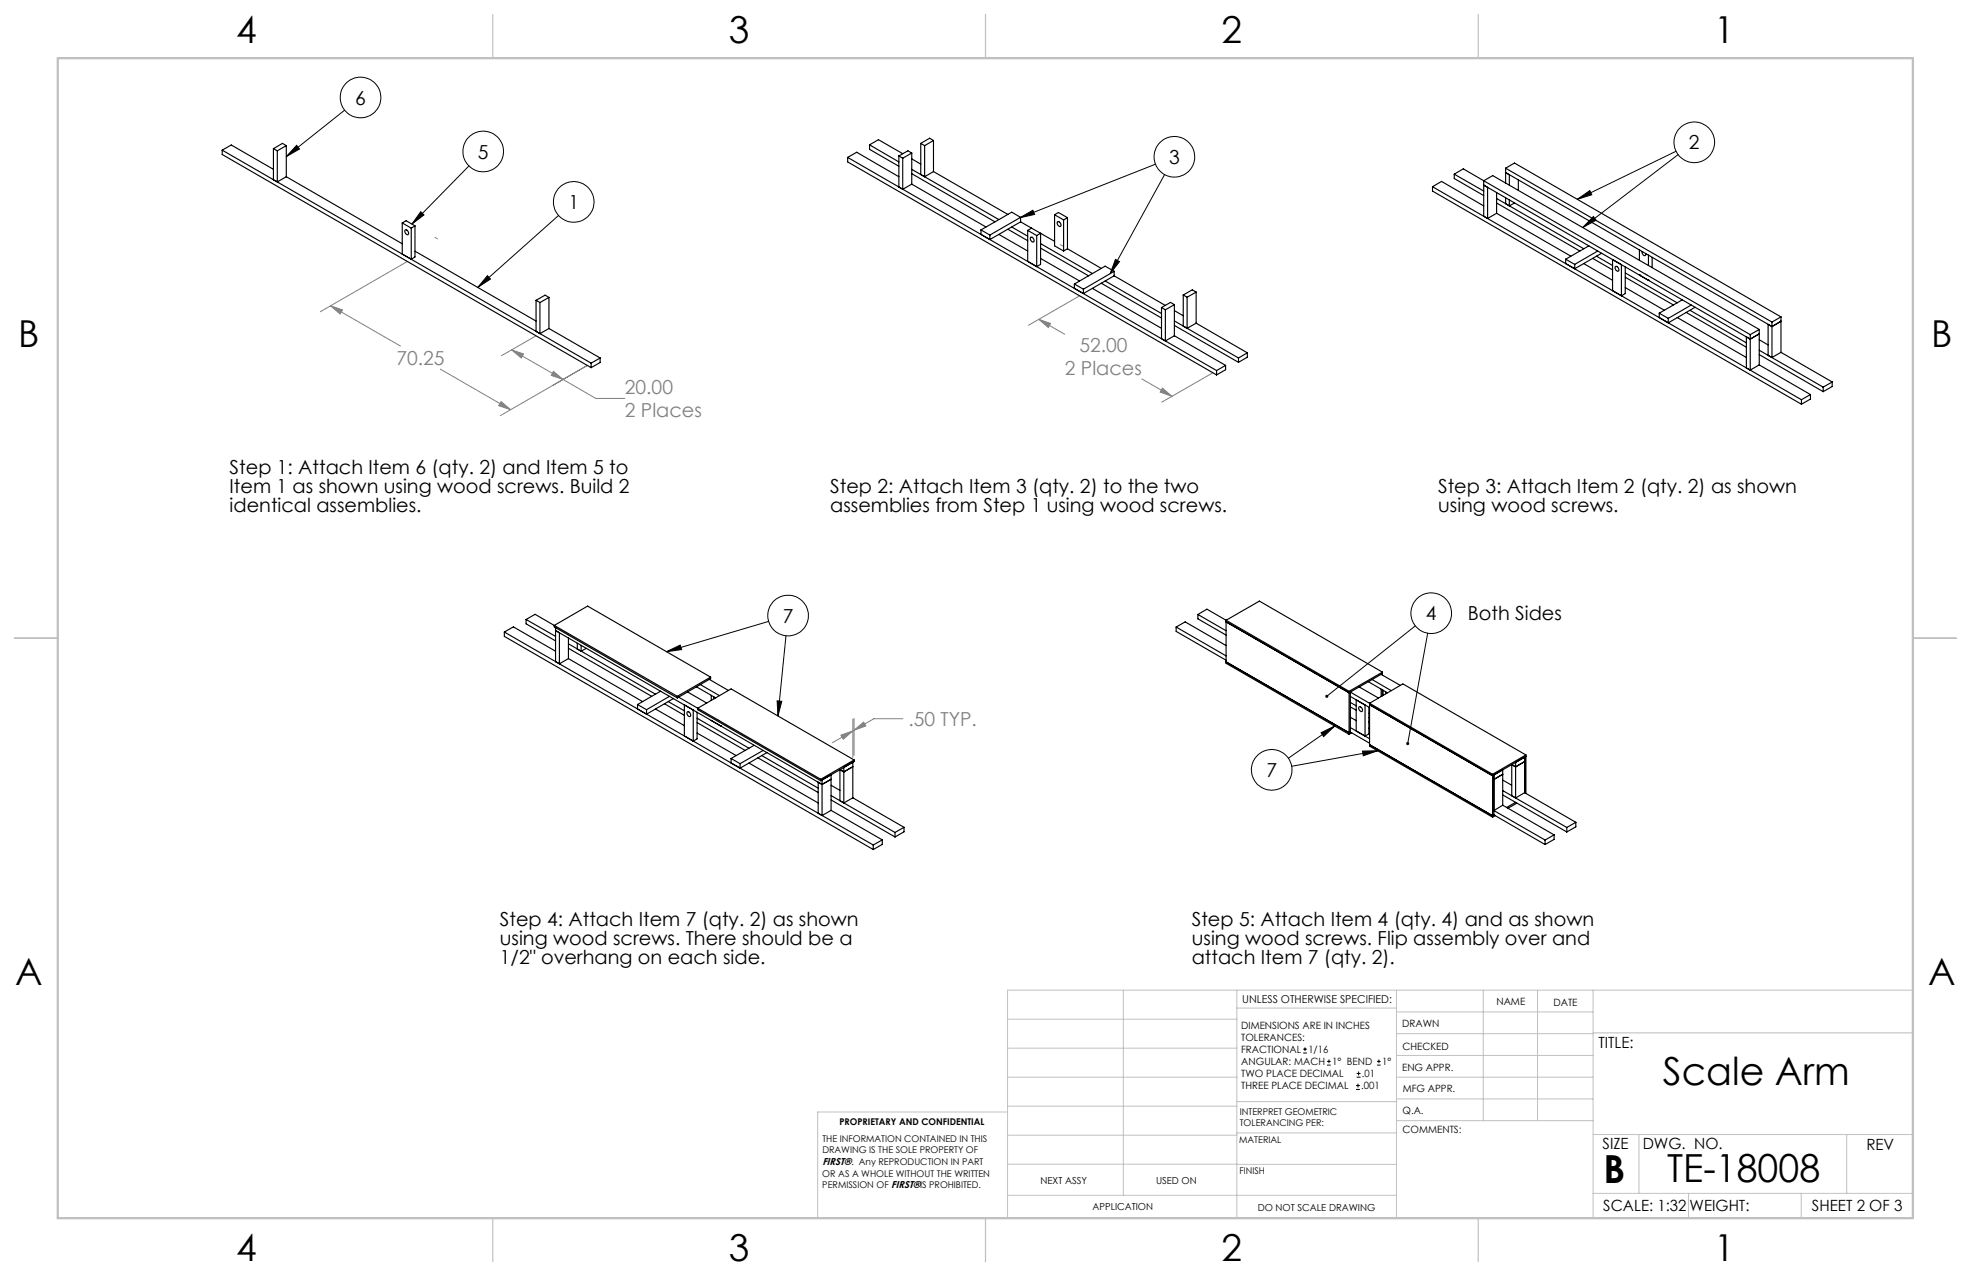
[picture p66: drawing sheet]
<svg xmlns="http://www.w3.org/2000/svg" width="432mm" height="279mm" viewBox="0 0 432 279" stroke-linecap="round" stroke-linejoin="round" font-family="sans-serif">
<defs><g id="words">
<g font-size="8.5">
<text x="364.3" y="237.7">Scale Arm</text>
<text x="351.3" y="259">B</text>
<text x="365.2" y="258.9">TE-18008</text>
</g>
<g font-size="8.1">
<text x="51.7" y="9.3">4</text>
<text x="159.7" y="9.3">3</text>
<text x="267.6" y="9.3">2</text>
<text x="375.6" y="9.3">1</text>
<text x="4" y="76">B</text>
<text x="423.1" y="76">B</text>
<text x="3.3" y="215.7">A</text>
<text x="422.4" y="215.7">A</text>
<text x="51.7" y="276">4</text>
<text x="159.7" y="276">3</text>
<text x="267.6" y="276">2</text>
<text x="375.6" y="276">1</text>
</g>
<g font-size="4.2">
<text x="77.8" y="22.9">6</text>
<text x="104.7" y="34.7">5</text>
<text x="256.1" y="35.9">3</text>
<text x="370" y="32.7">2</text>
<text x="124.5" y="45.8">1</text>
<text x="50.3" y="103.7">Step 1: Attach Item 6 (qty. 2) and Item 5 to</text>
<text x="50.3" y="107.9">Item 1 as shown using wood screws. Build 2</text>
<text x="181.9" y="107.9">Step 2: Attach Item 3 (qty. 2) to the two</text>
<text x="315.1" y="107.9">Step 3: Attach Item 2 (qty. 2) as shown</text>
<text x="50.3" y="112.1">identical assemblies.</text>
<text x="181.9" y="112.1">assemblies from Step 1 using wood screws.</text>
<text x="315.1" y="112.1">using wood screws.</text>
<text x="171.5" y="136.3">7</text>
<text x="312.4" y="135.8">4</text>
<text x="321.6" y="135.8">Both Sides</text>
<text x="277.4" y="170.1">7</text>
<text x="109.5" y="202.8">Step 4: Attach Item 7 (qty. 2) as shown</text>
<text x="261.1" y="202.8">Step 5: Attach Item 4 (qty. 4) and as shown</text>
<text x="109.5" y="206.9">using wood screws. There should be a</text>
<text x="261.1" y="206.9">using wood screws. Flip assembly over and</text>
<text x="109.5" y="211.1">1/2&quot; overhang on each side.</text>
<text x="261.1" y="211.1">attach Item 7 (qty. 2).</text>
</g>
<g font-size="4.2" fill="#808080">
<text x="236.5" y="77.2">52.00</text>
<text x="86.8" y="79.9">70.25</text>
<text x="233.3" y="82.2">2 Places</text>
<text x="136.9" y="86.3">20.00</text>
<text x="136.9" y="91.3">2 Places</text>
<text x="199" y="159">.50 TYP.</text>
</g>
<g font-size="3.4">
<text x="350.2" y="229.5">TITLE:</text>
<text x="351.1" y="251.6">SIZE</text>
<text x="359.9" y="251.6">DWG. NO.</text>
<text x="408.9" y="251.7">REV</text>
<text x="351.2" y="265.2">SCALE: 1:32</text>
<text x="370.1" y="265.3">WEIGHT:</text>
<text x="396.9" y="265.2">SHEET 2 OF 3</text>
</g>
<text font-size="2.4" x="272.2" y="219.7">UNLESS OTHERWISE SPECIFIED:</text>
<g font-size="2.2">
<text x="327.8" y="220.1">NAME</text>
<text x="340.3" y="220.2">DATE</text>
<text x="271.9" y="225.3">DIMENSIONS ARE IN INCHES</text>
<text x="271.9" y="227.9">TOLERANCES:</text>
<text x="307.2" y="224.9">DRAWN</text>
<text x="271.9" y="230.6">FRACTIONAL</text>
<text x="271.9" y="233.2">ANGULAR: MACH</text>
<text x="286.6" y="230.6">1/16</text>
<text x="291.9" y="233.2">1° BEND</text>
<text x="302.8" y="233.2">1°</text>
<text x="307.3" y="229.8">CHECKED</text>
<text x="271.9" y="238.5">THREE PLACE DECIMAL</text>
<text x="271.9" y="235.9">TWO PLACE DECIMAL</text>
<text x="298.2" y="238.5">.001</text>
<text x="298.4" y="235.9">.01</text>
<text x="307.2" y="234.5">ENG APPR.</text>
<text x="307.3" y="239.2">MFG APPR.</text>
<text x="307.3" y="243.9">Q.A.</text>
<text x="307.3" y="248.1">COMMENTS:</text>
<text x="180.2" y="255.1">FIRST®. Any REPRODUCTION IN PART</text>
</g>
<g font-size="2.1">
<text x="227.9" y="259.2">NEXT ASSY</text>
<text x="253.3" y="259.2">USED ON</text>
<text x="239.3" y="265">APPLICATION</text>
<text x="275.5" y="265.1">DO NOT SCALE DRAWING</text>
</g>
<g font-size="2">
<text x="271.6" y="244.1">INTERPRET GEOMETRIC</text>
<text x="180.2" y="250">THE INFORMATION CONTAINED IN THIS</text>
<text x="183.9" y="246.4">PROPRIETARY AND CONFIDENTIAL</text>
<text x="271.5" y="250.2">MATERIAL</text>
<text x="271.6" y="246.6">TOLERANCING PER:</text>
<text x="180.2" y="257.6">OR AS A WHOLE WITHOUT THE WRITTEN</text>
<text x="180.2" y="252.5">DRAWING IS THE SOLE PROPERTY OF</text>
<text x="271.5" y="257">FINISH</text>
<text x="180.2" y="260.2">PERMISSION OF FIRST®IS PROHIBITED.</text>
</g>
</g></defs>
<g fill="none" stroke="#c0c0c0" stroke-width=".22">
<path d="M246.1 216.8v44.9M271 216.8v49.9M305.9 216.8v49.9M324.9 216.8v28.6M336.8 216.8v28.6M349 216.8v49.9M419.1 216.8h-198.4v49.9M220.7 235.9h50.3M220.7 229.5h50.3M220.7 223.2h50.3M271 220.7h34.9M305.9 231.1h43.1"/>
<path d="M305.9 226.3h43.1M305.9 221.6h43.1M305.9 235.9h43.1M349 226.2h70.1M220.7 248.6h50.3M220.7 242.2h50.3M220.7 254.9h50.3M220.7 243.5h-41.6v23.2M271 255h34.9M271 248.1h35M271 241.2h35M305.9 240.6h43.1"/>
<path d="M306 245.4h43M349 248.4h70.1M359.1 248.4v12.9M404.6 248.4v12.9M220.7 261.7h85.2M349 261.3h70.1M369.9 261.3v5.4M394.6 261.3v5.4"/>
</g>
<path d="M108 3.2v9.5M215.9 3.2v9.5M323.8 3.2v9.5M3.1 139.7h9.6M419.1 139.7h9.5M108 266.7v9.6M215.9 266.7v9.6M323.8 266.7v9.6" fill="none" stroke="#c0c0c0" stroke-width=".25"/>
<path d="M12.7 12.7h406.4v254h-406.4z" fill="none" stroke="#c0c0c0" stroke-width=".5"/>
<g fill="none" stroke="#000" stroke-width=".22">
<path d="M65 31.8l.6 .8-2.9 1.7zM75.5 24.1l-12.8 10.2M102.7 36.3l-12.5 12.8M253.2 35.9l-29.8 11.8M255.1 38.2l-11.9 21.7M367.2 33.1l-21.7 10.5M367.6 33.9l-20.9 15.9M92.2 46.4l.7 .7-2.7 2zM122.4 47.2l-17.7 15.7M223.4 47.7l2.9-1.7 .4 1zM244.4 56.8l.9 .5-2.1 2.6zM345.5 43.6l2.8-1.9 .4 1z"/>
<path d="M349.1 47.4l.6 .8-3 1.6zM106.8 60.4l.7 .7-2.8 1.8zM168.4 136.1l-22.4 6.6M172.2 139.2l-1.8 17.6M310.1 137.1l-19.4 15.4M312.8 138.6l-4.4 24.2M146 142.7l3-1.4 .3 .9zM170.3 153.5l1 .1-.9 3.2zM292.4 159l-10.1 7M289.4 160.4l3-1.4-2.4 2.3zM298.5 164.5l3.3-.1-3.1 1.1zM301.8 164.4l-18.8 3.4"/>
<circle cx="79" cy="21.4" r="4.5"/>
<circle cx="105.9" cy="33.2" r="4.5"/>
<circle cx="257.3" cy="34.3" r="4.5"/>
<circle cx="371.2" cy="31.2" r="4.5"/>
<circle cx="125.7" cy="44.2" r="4.5"/>
<circle cx="172.7" cy="134.8" r="4.5"/>
<circle cx="313.5" cy="134.3" r="4.5"/>
<circle cx="278.6" cy="168.6" r="4.5"/>
</g>
<g fill="none" stroke="#808080" stroke-width=".22">
<path d="M89.2 57.3l-19 11M72.4 67l2.6 .9-.5 .9zM72.4 67l15.3 8.8M112.1 76.6l2.6 .9-.5 .9zM112.1 76.6l18.4 10.6h6.4M117.4 73.6l-7.5 4.3M227.6 69.9l2.6 .9-.5 .9zM227.6 69.9l5.7 3.3M236.5 64.8l-11.2 6.4M96.4 80.8l15.5 8.9M109.8 87.9l2.1 1.8-2.6-.9zM121.1 84.4l7.5-4.4-19 11"/>
<path d="M121.2 81.3l2.1 1.8-2.5-.9zM250.2 83l6.6 3.8M254.7 85l2.1 1.8-2.6-.9zM265.6 81.7l-11.1 6.4M186.8 157.4v8.5M187.1 159.9l2.1-1.8 .5 .9zM187.1 157.3v8.1M197.8 157.4h-6.3l-4.4 2.5M184.2 161l2.6-.9-2.1 1.8zM186.8 160.1l-4.4 2.5"/>
</g>
<path d="M95.9 52.3l-.6-.3M232.9 53.9l-.6-.3M361 60.3l-.6-.3M157.7 157.8l-.6-.3M304.8 156.7l-.5-.3" fill="none" stroke="#808080" stroke-width=".22" stroke-dasharray="15.2 1.3 1.3 1.3"/>
<path d="M65 31.8l.6 .8-2.9 1.7zM92.2 46.4l.7 .7-2.7 2zM106.8 60.4l.7 .7-2.8 1.8zM244.4 56.8l.9 .5-2.1 2.6zM223.4 47.7l2.9-1.7 .4 1zM345.5 43.6l2.8-1.9 .4 1zM349.1 47.4l.6 .8-3 1.6zM146 142.7l3-1.4 .3 .9zM170.3 153.5l1 .1-.9 3.2zM290.4 152.2v.5l.3-.2-.3 .2a.34 .34 0 0 0 .5 0 .34 .34 0 0 0 0-.5 .34 .34 0 0 0-.5 0zM308.1 162.6v.3l.2 .3 .1-.4-.1 .4a.34 .34 0 0 0 .4-.5 .34 .34 0 0 0-.6-.1zM289.4 160.4l3-1.4-2.4 2.3zM298.5 164.5l3.3-.1-3.1 1.1z" fill="#000"/>
<path d="M121.2 81.3l2.1 1.8-2.5-.9zM112.1 76.6l2.6 .9-.5 .9zM109.8 87.9l2.1 1.8-2.6-.9zM72.4 67l2.6 .9-.5 .9zM254.7 85l2.1 1.8-2.6-.9zM227.6 69.9l2.6 .9-.5 .9zM184.2 161l2.6-.9-2.1 1.8zM187.1 159.9l2.1-1.8 .5 .9z" fill="#808080"/>
<g fill="none" stroke="#000" stroke-width=".25">
<path d="M48.7 32.9l80.8 46.6M48.7 32.9l2-1.2 9.2 5.4M48.7 32.9v.9l80.8 46.7M59.9 32.6v6.8l.8 .4M59.9 32.6l.8 .4M60.7 33v6.8M62.7 31.9v6.8M62.7 38.7l-2 1.1M62.7 31.9l-2 1.1M62.7 31.9l-.8-.5-2 1.2M62.7 38.7l25.4 14.7M185.7 34.5l80.8 46.6"/>
<path d="M185.7 34.5l2-1.2 9.2 5.4M185.7 34.5v1l80.8 46.6M190.5 31.7v1l6.4 3.7M190.5 31.7l6.4 3.8M190.5 31.7l1.9-1.1 5.4 3.1M196.9 34.1v6.9l.9 .5M196.9 34.1l.9 .5M197.8 34.6v6.9M199.7 33.5l-.8-.5-2 1.1M199.7 33.5l-1.9 1.1M199.7 33.5v6.8M199.7 37.1l19.1 11"/>
<path d="M199.7 38l18.3 10.6M199.7 34.8l2 1.1M201.7 31.4l.9 .5M201.7 31.4v6.8l.9 .5M202.6 31.9v6.8M204.5 30.8l-.8-.5-2 1.1M204.5 30.8l-1.9 1.1M204.5 30.8v6.8M204.5 37.6l-1.9 1.1M204.5 37.6l16.3 9.4M318.6 38.1v1l6.4 3.7M318.6 38.1l6.4 3.7"/>
<path d="M318.6 38.1l2-1.1 4.4 2.6M325 39.6v7.7l.9 .5M325 39.6l58.4 33.7M325 39.6l2-1.1 58.4 33.6M329.8 36.8v3.3M329.8 36.8l58.4 33.7M329.8 36.8l2-1.1 58.4 33.7M332.6 39.4v2.3M88.1 48.8v6.8l2 1.2M88.1 48.8l2 1.2M88.1 48.8l.9-.5 1.9 1.2M88.7 50.4a.57 .57 0 0 1 .7 .3 .57 .57 0 0 1-.1 .7 .82 .82 0 0 1-.6-1z"/>
<path d="M90.1 50v6.8M90.9 49.5v6.8l-.8 .5M90.9 49.5l-.8 .5M90.9 55l26.5 15.3M199.7 40.3l-1.9 1.2M199.7 40.3l16.3 9.4M214.9 50.3v1l2 1.2M214.9 50.3l2 1.2M216.9 51.5v1M218.8 51.3l6.3 3.7M220.8 50.2l4.3 2.5M221.7 49.7l3.4 2"/>
<path d="M223.6 48.6l7.4 4.2M223.6 47.6v1M223.6 48.6l-6.7 3.9M223.6 47.6l-6.7 3.9M223.6 47.6l-1.9-1.1-6.8 3.8M225.1 50.4v6.8l2 1.2M225.1 50.4l2 1.2M225.8 52a.62 .62 0 0 1 .6 .3 .62 .62 0 0 1-.1 .7 .76 .76 0 0 1-.5-1zM226 50l-.9 .4M227.1 51.6v6.8M227.1 51.6l.9-.5v6.8l-.9 .5M228 53.3l11.3 6.6"/>
<path d="M228 54.3l10.5 6.1M228 56.6l8.5 4.9M231 47v6.8l2 1.2M231 47l.9-.5 2 1.2M231 47l2 1.2M231.7 48.6a.59 .59 0 0 1 .6 .3 .59 .59 0 0 1-.1 .7 .77 .77 0 0 1-.5-1zM233 48.2v6.8M233.9 47.7l-.9 .5M233.9 54.5l-.9 .5M233.9 47.7v6.8M233.9 54.5l7.4 4.3M244.1 59.4v1"/>
<path d="M244.1 59.4l-6.8 3.9M244.1 59.4l-2-1.1-6.7 3.9M313.8 40.9l80.9 46.6M313.8 40.9l2-1.2 9.2 5.4M313.8 40.9v.9l80.9 46.7M325.9 47.8v-6.8l-.9-.5 58.4 33.8M327.9 42.2v4.5M327.9 46.7l-2 1.1M327.9 43.5l19.1 11M327.9 44.5l18.2 10.5M327.9 46.7l16.2 9.4M329.8 43.3v1.3l.9 .5"/>
<path d="M330.7 40.5v-2.2l-.9-.5 58.4 33.7M330.7 43.8v1.3M331.8 44.5l-1.1 .6M343 56.8l2 1.1M343 56.8v.9l2 1.1M345 57.9v.9M347 57.7l6.3 3.7M348.1 53.8l-5.1 3M348.9 56.6l4.4 2.5M349.7 56.1l3.6 2M350 55l-5 2.9M350.9 55.5l-5.9 3.3"/>
<path d="M353.3 56.8l1.9 1.2v6.8l-1.9-1.2zM353.9 58.4a.59 .59 0 0 1 .6 .3 .59 .59 0 0 1-.1 .7 .78 .78 0 0 1-.5-1zM356.1 58.5v5.8l-.9 .5M356.1 59.8l11.4 6.5M359.2 54.7v2.3M359.7 55.1a.61 .61 0 0 0 .2 .6 .61 .61 0 0 0 .6 .1v-.3M361.1 55.8v2.3M361.9 56.3v2.3M117.4 65.8l.9 .5M117.4 65.8v6.8l.9 .5M118.3 66.3v6.8M120.3 65.1l-.9-.5-2 1.2"/>
<path d="M120.3 65.1l-2 1.2M120.3 65.1v6.8M120.3 71.9l-2 1.2M120.3 71.9l11.2 6.5M129.5 79.5v1M131.5 78.4l-2 1.1M131.5 78.4v1l-2 1.1M235.4 62.2v.9l1.9 1.2M235.4 62.2l1.9 1.1M237.3 63.3v1M239.3 63.1l15.2 8.8M241.3 62l13.2 7.6"/>
<path d="M242.1 61.5l12.4 7.2M244.1 60.4l-6.8 3.9M244.1 60.4l11.2 6.5M254.5 67.3l.8 .5M254.5 67.3v6.9l.8 .4M255.3 67.8v6.8M257.3 66.7l-.9-.5-1.9 1.1M257.3 66.7l-2 1.1M257.3 66.7v6.8M257.3 73.5l-2 1.1M257.3 70.3l14 8.1M257.3 71.3l14 8"/>
<path d="M257.3 68l1.9 1.1M257.3 73.5l11.2 6.5M259.2 64.6l.9 .5M259.2 64.6v6.8l.9 .5M260.1 65.1v6.8M262 64l-.8-.5-2 1.1M262 64l-1.9 1.1M262 64v6.8M262 70.8l-1.9 1.1M262 70.8l11.3 6.5M271.3 78.4v.9M273.3 77.3l-2 1.1"/>
<path d="M273.3 77.3v.9l-2 1.1M356.1 60.7l10.5 6.1M356.1 63l8.5 4.9M359.2 60.2h.1M359.2 60.2l1.9 1.2M361.1 61.4h.1M361.1 61.3v.1M363.5 68.6l2 1.1M363.5 68.6v.9l2 1.2M365.5 69.7v1M367.5 69.5l15.1 8.8M368.5 65.7l-5 2.9"/>
<path d="M369.4 68.4l13.2 7.6M370.2 67.9l12.4 7.2M370.5 66.8l-5 2.9M371.4 67.3l-5.9 3.4M383.4 74.3l-.8-.5v6.8l.8 .4M383.4 73.3v7.7M385.4 73.1l-2 1.2M385.4 72.1v7.8M385.4 79.9l-2 1.1M385.4 72.1l-2 1.2M385.4 76.7l14 8.1M385.4 77.6l14 8.2"/>
<path d="M385.4 74.4l1.9 1.1M385.4 79.9l11.2 6.5M388.2 71.5l-.9-.5v6.8l.9 .5M388.2 70.5v7.8M390.2 70.3l-2 1.2M390.2 69.4v7.8M390.2 77.2l-2 1.1M390.2 69.4l-2 1.1M390.2 77.2l11.2 6.4M266.5 81.1v1M268.5 80l-2 1.1M268.5 80v1l-2 1.1"/>
<path d="M394.7 87.5v1M396.6 86.4l-1.9 1.1M396.6 86.4v1l-1.9 1.1M399.4 84.8v1M401.4 83.6l-2 1.2M401.4 83.6v1l-2 1.2M110.5 138.4l80.8 46.6M110.5 138.4l2-1.1 9.2 5.3M110.5 138.4v.9l80.8 46.7M115.3 135.6l6.4 3.7M115.3 135.6l1.9-1.1 4.2 2.4M115.3 135.6v1l6.4 3.7"/>
<path d="M121.4 136.9l27 15.6M121.4 136.9l7.3-4.2 27 15.6M121.4 136.9v.4l27 15.5M121.7 137.4v7.5l.9 .4M124.5 139.7v4.5M257.7 137.3l10.9 6.3M257.7 137.3l1.9-1.1 9 5.2M257.7 137.3v1l10.9 6.3M262.4 134.5l2-1.1 31.2 18M262.4 134.5l6.2 3.6M262.4 134.5v1l6.2 3.6M268.6 136.2l27 15.5"/>
<path d="M122.6 145.3v-6.8l-.9-.4 58.4 33.7M124.5 144.2l-1.9 1.1M124.5 141l19.1 11M124.5 142l18.3 10.5M124.5 144.2l16.3 9.4M126.5 140.8v1.3l.8 .5M127.3 141.3v1.3M128.4 142l-1.1 .6M139.7 154.3v1l1.9 1.1M139.7 154.3l1.9 1.1M141.6 155.4v1M143.6 155.3l6.3 3.6"/>
<path d="M144.7 151.3l-5 3M145.6 154.1l4.3 2.5M146.4 153.6l3.5 2M146.7 152.5l-5.1 2.9M147.5 153l-5.9 3.4M148.4 152.5v.3M148.7 152.6l31.1 18M149.9 154.3l2 1.2v6.8l-2-1.2zM150.6 155.9a.63 .63 0 0 1 .6 .3 .63 .63 0 0 1-.1 .7 .76 .76 0 0 1-.5-1zM150.6 151.5l4.2 2.5M152.6 150.4l4.2 2.4M152.7 156v5.8l-.8 .5"/>
<path d="M152.7 157.3l11.4 6.5M152.7 158.2l10.6 6.1M153.4 149.9l4.2 2.4M155.4 148.8l4.2 2.4M155.7 148.3l-7.3 4.2M155.7 148.3v.3l-7.3 4.2M155.8 157.8h.1M155.8 157.8l2 1.1M155.8 152.3v1.1M156.4 152.6v.4M157.8 158.9h.1M268.6 144.9l27 15.5 .2-.1"/>
<path d="M295.6 151.4v9.4M295.8 151.6l31.2 17.9M295.8 151.6l-.2 .1M295.8 151.6v8.7M295.8 152.5l4.2 2.4M295.8 159.3l4.2 2.4M295.8 157.1l1.3 .7M295.8 153.8l1.3 .8M295.8 154.8l1.3 .7M297.1 153.2l1.9 1.2v6.8l-1.9-1.1zM297.7 154.8a.57 .57 0 0 1 .7 .3 .57 .57 0 0 1-.2 .7 .82 .82 0 0 1-.5-1zM297.8 150.4l4.2 2.5"/>
<path d="M299.8 149.3l4.2 2.4M299.9 154.9v5.8l-.9 .5M299.9 159.4l.1 .1M299.9 156.2h.1M299.9 157.1l.1 .1M300 158.2l-.1 .1M300 157.9h-.1M300 154.3l27 15.6M300.6 148.8l4.2 2.4M302.6 150.9v1.6M302.9 147.2l-27-15.6-7.3 4.2v9.4l27 15.6M302.9 147.2l-7.3 4.2"/>
<path d="M302.9 147.2v.6M302.9 151.1v1.3M303 151.1v1.2M303.6 151.5v.4M306.8 150.1l-4.2-2.4 .3-.2-7.3 4.2M152.7 160.5l8.6 5M160.2 166.1v1l1.9 1.1M160.2 166.1l1.9 1.1M162.1 167.2v1M164.1 167.1l15.1 8.7M165.2 163.2l-5 2.9M166.1 165.9l13.1 7.6"/>
<path d="M166.9 165.5l12.3 7.1M167.2 164.3l-5.1 2.9M168 164.8l-5.9 3.4M179.8 170.6v.4M180.1 171.8l-.9-.5v6.8l.9 .5M182.1 170.6l-2 1.2M182.1 177.4v-7.7l-2 1.1v7.8M182.1 177.4l-2 1.2M182.1 174.2l14 8.1M182.1 171.9l1.9 1.2M182.1 175.2l14 8.1M182.1 177.4l11.2 6.5"/>
<path d="M186.8 174.7l11.2 6.5M186.8 167.9l-1.9 1.1-.9-.5v6.8l.9 .5M186.8 174.7l-1.9 1.1M186.8 174.7v-7.8l-1.9 1.1v7.8M187.1 166.4l-26.9-15.6-7.3 4.3v.3l26.9 15.6M187.1 166.4l-7.3 4.2M187.1 166.4v.4l-7.3 4.2M295.8 160.3l4.2 2.4M296.1 160.4l-.5 .4M300 163.1l27 15.5 .3-.2M327 169.5v9.4M327 169.9l.3-.2v8.7"/>
<path d="M327.3 178.4l11.2 6.5M327.6 178.6l-.6 .3M329.2 169.5l-1.9 1.2M329.2 168.6v7.7M329.2 176.3l-1.9 1.2 11.2 6.4M329.2 176.3l11.3 6.5M329.2 173.1l14.1 8.1M329.2 170.8l2 1.1M329.2 174.1l14.1 8.1M332 175.7l-1.9 1.1M332.3 175.9l-2 1.1M334 173.6l11.2 6.5"/>
<path d="M334 165.8l.3-.2-7.3 4.3M334 165.8l-2 1.1v7.8M334 166.8l-2 1.1-.8-.5v6.8l.8 .5M334 165.8v7.8M334 173.6l-2 1.1M334.3 165.3l-27-15.5-7.3 4.2v9.4l27 15.5M334.3 165.3l-7.3 4.2M334.3 165.3v8.4M191.3 185v1M193.3 183.9l-2 1.1M193.3 183.9v1l-2 1.1M196.1 182.3v1"/>
<path d="M198 181.2l-1.9 1.1M198 181.2v.9l-1.9 1.2M338.5 183.9v1M340.5 182.8l-2 1.1M340.5 182.8v1l-2 1.1M343.3 181.2v1M345.2 180.1l-1.9 1.1M345.2 180.1v.9l-1.9 1.2"/>
</g>
<g fill="none" stroke="#000" stroke-width=".22">
<path d="M285.5 230.6h.8M285.5 229.7h.8M285.9 229.3v.9M290.7 233.2h.8M290.7 232.4h.8M291.1 232v.8M297.1 238.5h.8M297.1 237.7h.8M297.2 235.9h.9M297.2 235.1h.9M297.5 237.3v.8M297.6 234.6v.9"/>
<path d="M301.7 233.2h.8M301.7 232.4h.8M302.1 232v.8"/>
</g>
<use href="#words"/>
</svg>
